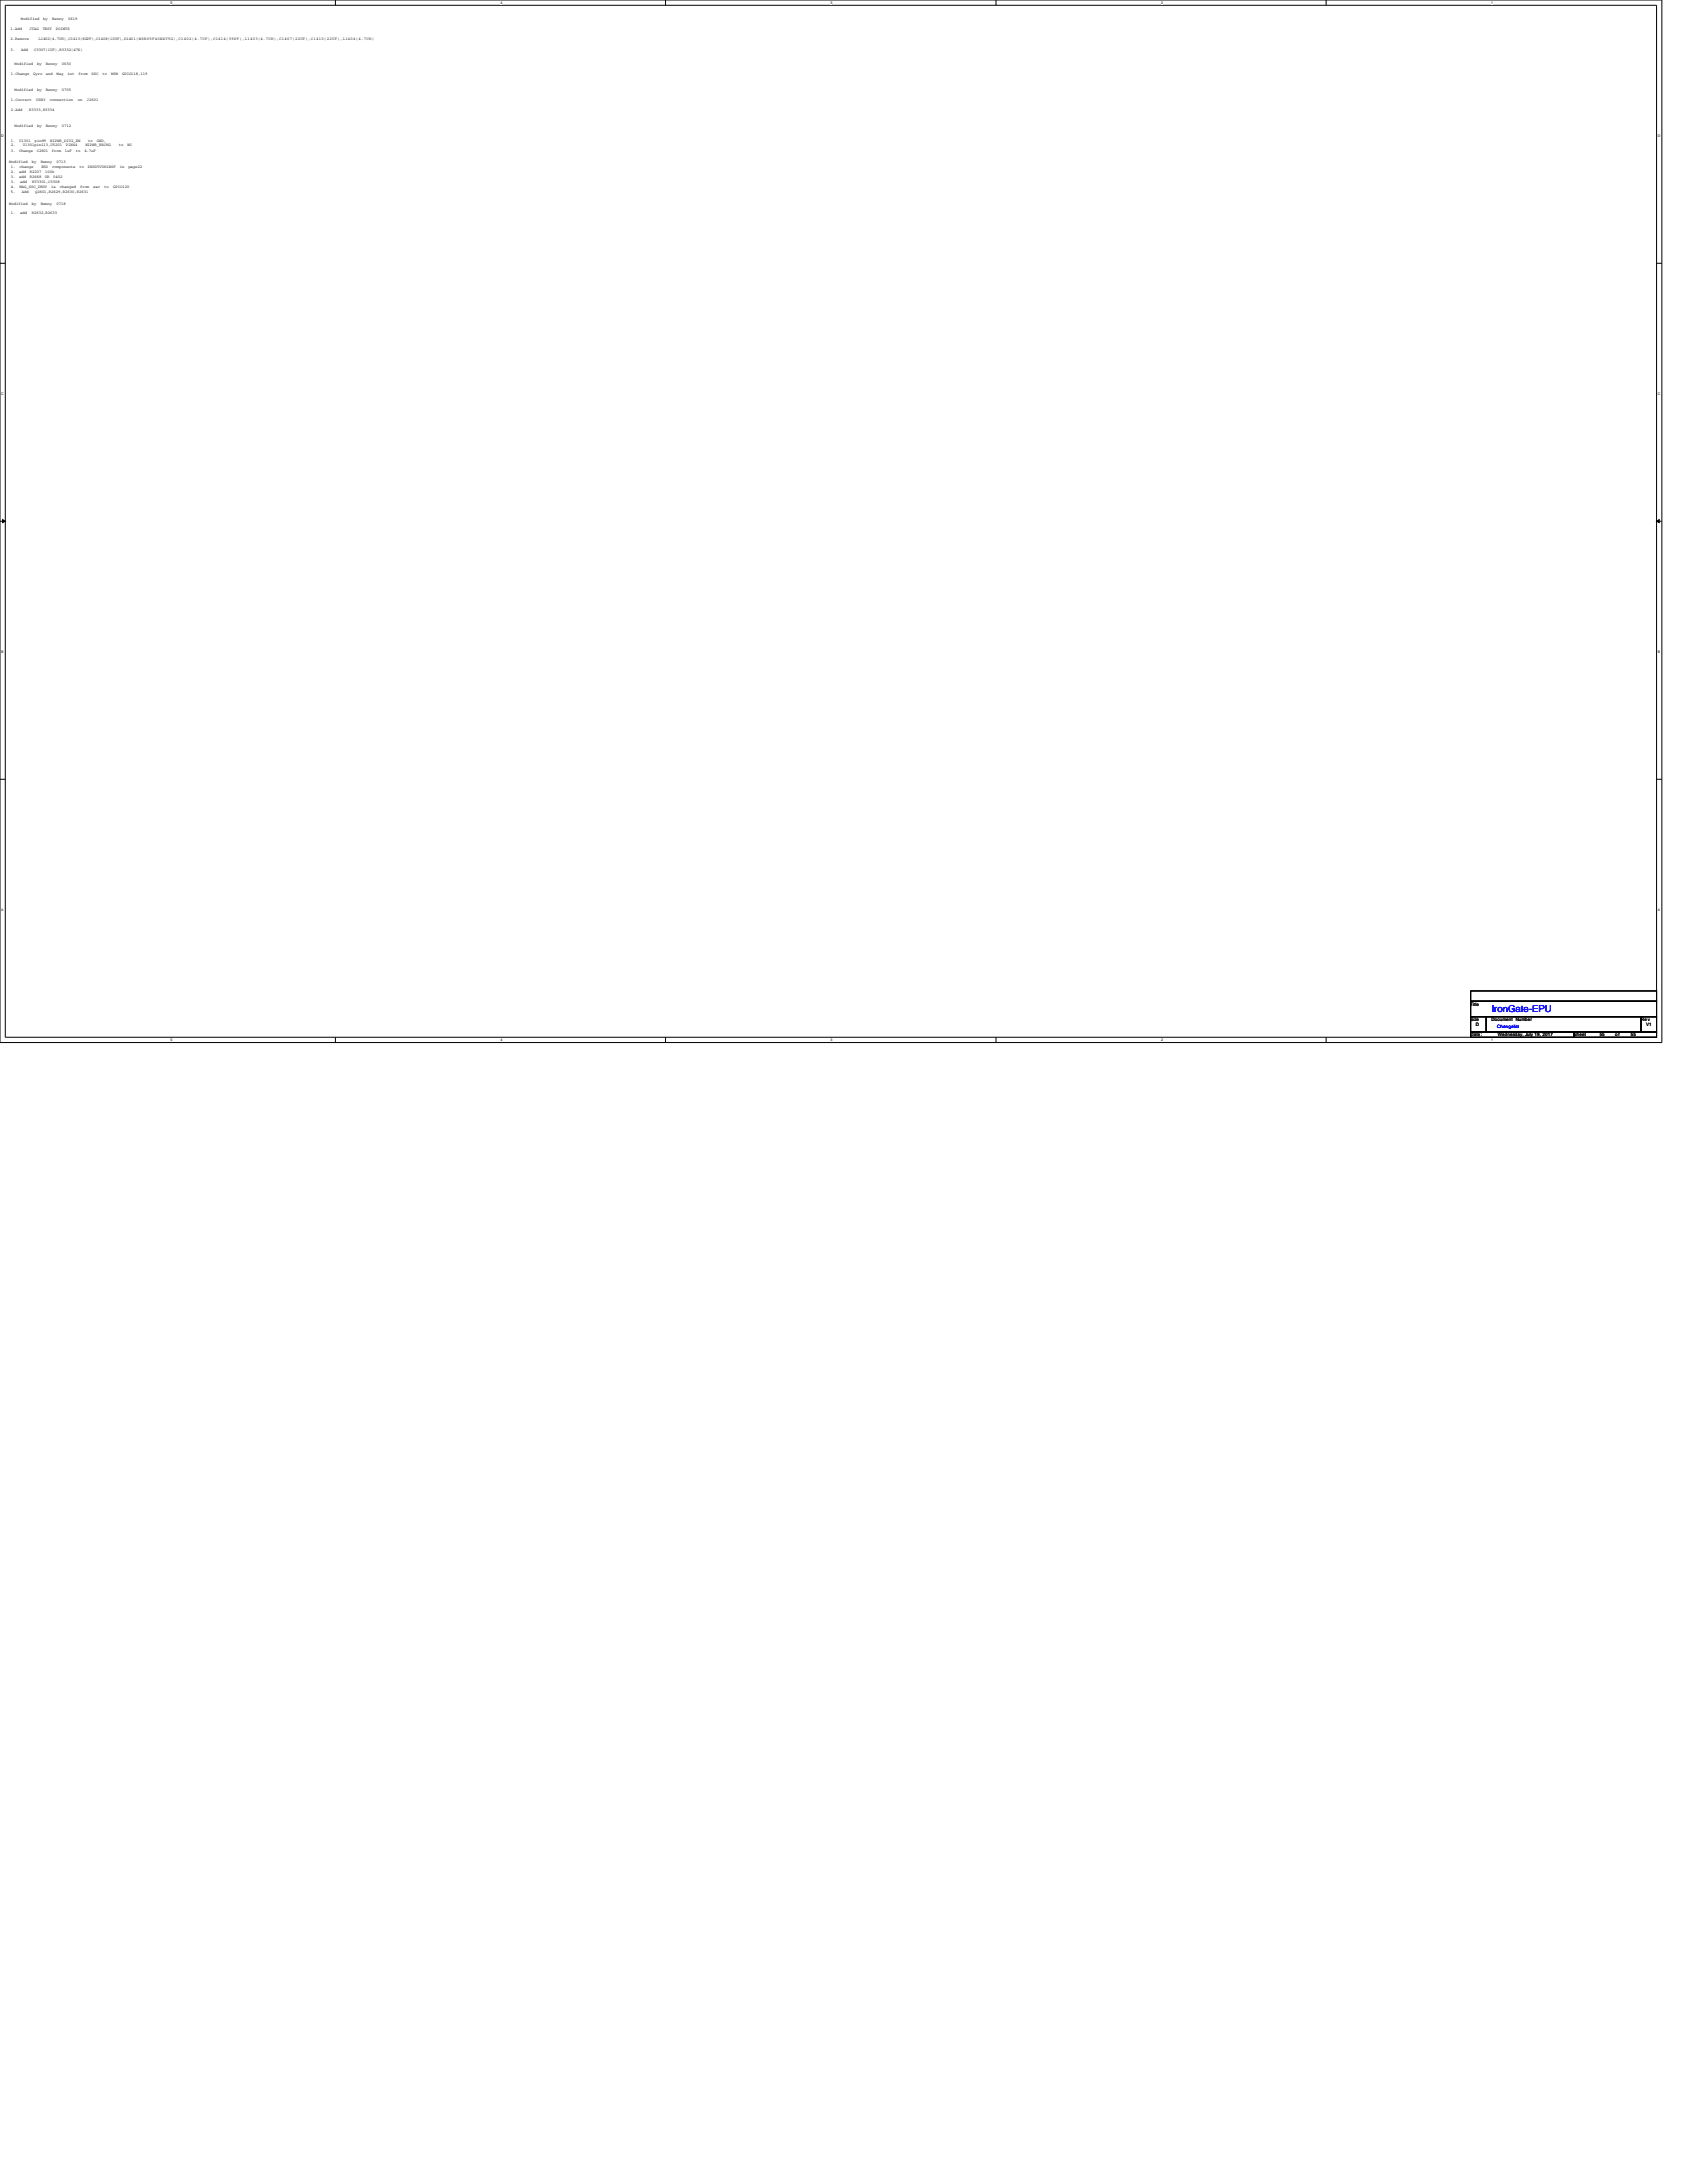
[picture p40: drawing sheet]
<svg xmlns="http://www.w3.org/2000/svg" width="216mm" height="279mm" viewBox="0 0 216 279" stroke-linecap="round" stroke-linejoin="round" font-family="sans-serif">
<defs><g id="words">
<text font-size="1.2" fill="#00f" x="190.9" y="129.5">IronGate-EPU</text>
<g font-size=".6">
<text x="188.2" y="128.7">Title</text>
<text x="188.2" y="130.7">Size</text>
<text x="188.9" y="131.3">D</text>
<text x="190.9" y="130.7">Document</text>
<text x="194" y="130.7">Number</text>
<text x="210" y="130.7">Re v</text>
<text x="210.7" y="131.3">V1</text>
<text x="188.2" y="132.6">Date:</text>
<text x="191.7" y="132.6">Wednesday, July 19, 2017</text>
<text x="201.4" y="132.6">Sheet</text>
<text x="204.7" y="132.6">55</text>
<text x="206.7" y="132.6">o f</text>
<text x="208.7" y="132.6">55</text>
</g>
<text font-size=".6" fill="#00f" x="191.6" y="131.6">Changelist</text>
<g font-size=".5">
<text x="1.4" y="3.8">1.Add</text>
<text x="1.4" y="5.2">2.Remove</text>
<text x="2.7" y="2.5">Modified</text>
<text x="3.8" y="3.8">JTAG</text>
<text x="4.9" y="5.2">L1402(4.7UH),C1413(82PF),C1408(10UF),D1401(NSR05F40NXT5G),C1402(4.7UF),C1414(39PF),L1403(4.7UH),C1407(22UF),C1410(22UF),L1404(4.7UH)</text>
<text x="5.5" y="3.8">TEST</text>
<text x="5.5" y="2.5">by</text>
<text x="6.7" y="2.5">Benny</text>
<text x="7.2" y="3.8">POINTS</text>
<text x="8.7" y="2.5">0619</text>
<text x="21.8" y=".5">5</text>
<text x="64.1" y=".5">4</text>
<text x="106.3" y=".5">3</text>
<text x="148.6" y=".5">2</text>
<text x="190.8" y=".5">1</text>
<text x="1.4" y="6.5">3.</text>
<text x="1.4" y="9.6">1.Change</text>
<text x="1.9" y="11.7">Modified</text>
<text x="1.9" y="8.4">Modified</text>
<text x="2.7" y="6.5">Add</text>
<text x="4.2" y="9.6">Gyro</text>
<text x="4.4" y="6.5">C3307(1UF),R3332(47K)</text>
<text x="4.7" y="11.7">by</text>
<text x="4.7" y="8.4">by</text>
<text x="5.9" y="11.7">Benny</text>
<text x="5.9" y="8.4">Benny</text>
<text x="5.9" y="9.6">and</text>
<text x="7.2" y="9.6">Mag</text>
<text x="7.9" y="11.7">0705</text>
<text x="7.9" y="8.4">0630</text>
<text x="8.6" y="9.6">int</text>
<text x="10" y="9.6">from</text>
<text x="11.7" y="9.6">SSC</text>
<text x="13.1" y="9.6">to</text>
<text x="14.2" y="9.6">MSM</text>
<text x="15.6" y="9.6">GPIO118,119</text>
<text x=".2" y="17.6">D</text>
<text x="1.4" y="12.9">1.Correct</text>
<text x="1.4" y="14.2">2.Add</text>
<text x="1.9" y="16.3">Modified</text>
<text x="3.7" y="14.2">R3333,R3334</text>
<text x="4.6" y="12.9">USB3</text>
<text x="4.7" y="16.3">by</text>
<text x="5.9" y="16.3">Benny</text>
<text x="6.4" y="12.9">connection</text>
<text x="7.9" y="16.3">0712</text>
<text x="9.9" y="12.9">on</text>
<text x="11.1" y="12.9">J2601</text>
<text x="212.2" y="17.6">D</text>
<text x="1.2" y="20.9">Modified</text>
<text x="1.4" y="22.1">2.</text>
<text x="1.4" y="22.8">3.</text>
<text x="1.4" y="23.5">3.</text>
<text x="1.4" y="18.2">1.</text>
<text x="1.4" y="18.7">2.</text>
<text x="1.4" y="19.5">3.</text>
<text x="1.4" y="21.5">1.</text>
<text x="2.5" y="18.2">U1301</text>
<text x="2.5" y="19.5">Change</text>
<text x="2.5" y="22.1">add</text>
<text x="2.5" y="22.8">add</text>
<text x="2.5" y="21.5">change</text>
<text x="2.6" y="23.5">add</text>
<text x="2.9" y="18.7">U1301pin113,U5201</text>
<text x="3.8" y="22.1">R2207</text>
<text x="3.8" y="22.8">R2668</text>
<text x="4.1" y="20.9">by</text>
<text x="4.1" y="23.5">RT3301,C3308</text>
<text x="4.4" y="18.2">pin99</text>
<text x="4.7" y="19.5">C2601</text>
<text x="5.2" y="20.9">Benny</text>
<text x="5.3" y="21.5">ESD</text>
<text x="5.8" y="22.8">0R</text>
<text x="5.8" y="22.1">100k</text>
<text x="6.4" y="18.2">WIPWR_DIV2_EN</text>
<text x="6.6" y="19.5">from</text>
<text x="6.7" y="21.5">components</text>
<text x="6.8" y="22.8">0402</text>
<text x="7.2" y="20.9">0713</text>
<text x="8.3" y="19.5">1uF</text>
<text x="8.4" y="18.7">PIN44</text>
<text x="9.7" y="19.5">to</text>
<text x="10.2" y="21.5">to</text>
<text x="10.8" y="19.5">4.7uF</text>
<text x="10.9" y="18.7">WIPWR_RECHG</text>
<text x="11.3" y="21.5">PESD5V0H1BSF</text>
<text x="11.3" y="18.2">to</text>
<text x="12.4" y="18.2">GND,</text>
<text x="15.2" y="18.7">to</text>
<text x="15.3" y="21.5">in</text>
<text x="16.3" y="18.7">NC</text>
<text x="16.4" y="21.5">page22</text>
<text x="1.2" y="26.2">Modified</text>
<text x="1.4" y="24.1">4.</text>
<text x="1.4" y="24.8">5.</text>
<text x="1.4" y="27.4">1.</text>
<text x="2.5" y="24.1">MAG_SSC_DRDY</text>
<text x="2.6" y="27.4">add</text>
<text x="2.8" y="24.8">Add</text>
<text x="4.1" y="26.2">by</text>
<text x="4.1" y="27.4">R2632,R2633</text>
<text x="4.5" y="24.8">Q2601,R2629,R2630,R2631</text>
<text x="5.2" y="26.2">Benny</text>
<text x="6.6" y="24.1">is</text>
<text x="7.2" y="26.2">0718</text>
<text x="7.7" y="24.1">changed</text>
<text x="10.2" y="24.1">from</text>
<text x="11.9" y="24.1">ssc</text>
<text x="13.3" y="24.1">to</text>
<text x="14.5" y="24.1">GPIO120</text>
<text x=".2" y="50.6">C</text>
<text x="212.2" y="50.6">C</text>
<text x=".2" y="83.6">B</text>
<text x="212.2" y="83.6">B</text>
<text x=".2" y="116.6">A</text>
<text x="212.2" y="116.6">A</text>
<text x="21.8" y="133.2">5</text>
<text x="64.1" y="133.2">4</text>
<text x="106.3" y="133.2">3</text>
<text x="148.6" y="133.2">2</text>
<text x="190.8" y="133.2">1</text>
</g>
</g></defs>
<path d="M0 0h212.7v133.4h-212.7zM.7 .7h211.3v132.1h-211.3z" fill="none" stroke="#000" stroke-width=".13"/>
<g fill="#fff">
<path d="M21.8 .1h.2v.5h-.2z"/>
<path d="M21.8 132.8h.2v.6h-.2z"/>
</g>
<path d="M42.9 0v.7M42.9 132.8v.6" fill="none" stroke="#000" stroke-width=".13"/>
<g fill="#fff">
<path d="M64.1 .1h.2v.5h-.2z"/>
<path d="M64.1 132.8h.2v.6h-.2z"/>
</g>
<path d="M85.2 0v.7M85.2 132.8v.6" fill="none" stroke="#000" stroke-width=".13"/>
<g fill="#fff">
<path d="M106.3 .1h.2v.5h-.2z"/>
<path d="M106.3 132.8h.2v.6h-.2z"/>
</g>
<path d="M127.5 0v.7M127.5 132.8v.6" fill="none" stroke="#000" stroke-width=".13"/>
<g fill="#fff">
<path d="M148.6 .1h.2v.5h-.2z"/>
<path d="M148.6 132.8h.2v.6h-.2z"/>
</g>
<path d="M169.7 0v.7M169.7 132.8v.6" fill="none" stroke="#000" stroke-width=".13"/>
<g fill="#fff">
<path d="M190.8 .1h.3v.5h-.3z"/>
<path d="M190.8 132.8h.3v.6h-.3z"/>
<path d="M.2 17.2h.2v.5h-.2z"/>
<path d="M212.2 17.2h.2v.5h-.2z"/>
<path d="M.2 50.2h.2v.5h-.2z"/>
<path d="M212.2 50.2h.2v.5h-.2z"/>
</g>
<path d="M0 33.7h.7M212 33.7h.7" fill="none" stroke="#000" stroke-width=".13"/>
<g fill="#fff">
<path d="M.2 83.2h.2v.5h-.2z"/>
<path d="M212.2 83.2h.2v.5h-.2z"/>
</g>
<path d="M0 66.7h.7M.3 66.5l.4 .2-.4 .2zM212 66.7l.3-.2v.4zM212 66.7h.7" fill="none" stroke="#000" stroke-width=".13"/>
<path d="M.3 66.5l.4 .2-.4 .2zM212 66.7l.3-.2v.4z" fill="#000"/>
<g fill="#fff">
<path d="M.2 116.2h.3v.6h-.3z"/>
<path d="M212.2 116.2h.3v.6h-.3z"/>
</g>
<path d="M0 99.7h.7M212 99.7h.7M188.2 126.8h23.8v1.3h-23.8zM188.2 128.1h23.8v2h-23.8zM188.2 130.1h2v2h-2zM188.2 132.1h13.2v.7h-13.2zM190.2 130.1h19.8v2h-19.8zM201.4 132.1h10.6v.7h-10.6zM210 130.1h2v2h-2z" fill="none" stroke="#000" stroke-width=".13"/>
<use href="#words"/>
</svg>
